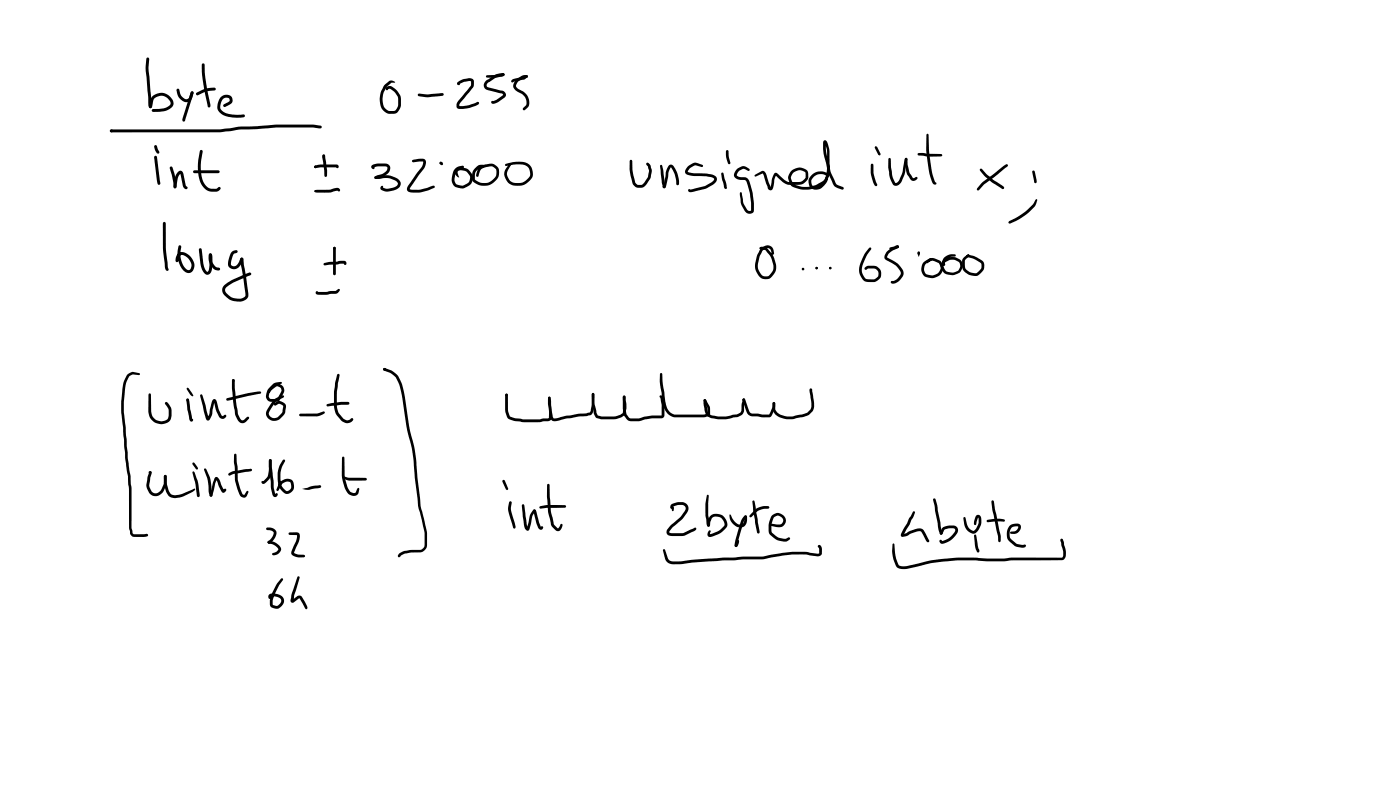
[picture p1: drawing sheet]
<svg xmlns="http://www.w3.org/2000/svg" width="337mm" height="190mm" viewBox="0 0 337 190" stroke-linecap="round" stroke-linejoin="round" font-family="sans-serif">
<g fill="#000">
<path d="M35.3 13.9h.5l.1 .3-.2 2.6 .6 6.5 .1 2.1-.1-.1 .2 .3-.3 .4-.4-.2-.1-.5-.7-8.5zM48.6 15.3l.2-.1 .4 .3a54.1 54.1 0 0 0 1.4 10l-.1 .2h-.5l-.4-1.7a26.9 26.9 0 0 1-1-8.7zM92.5 20.4l1.3-1h.6l.6 .4-1 .1-1.2 1.2a5.1 5.1 0 0 0-.7 4.1 1.94 1.94 0 0 0 1.9 1.5h.5a1.29 1.29 0 0 0 1.2-1.5v-1.8l-.7-1.1-1.2-1-.5 .1-.3 .3a.61 .61 0 0 1-.1-.8 .61 .61 0 0 1 .7-.2h.5l.8 .6 1.2 1.5 .3 .7v1.7a2.03 2.03 0 0 1-1.9 2.1h-.5a2.94 2.94 0 0 1-2.7-3.4l.3-1.9zM116.9 18.2l2.2-.2 1.6-.3-.1 .1 .3-.2 .4 .3-.5 .5-1.8 .3-1.9-.1h-.2zM116.8 19.5l2.2-1.6 .9-.2a.9 .9 0 0 1 1.4 .2l-.4 .4-1.5 .2-2.1 1.4a.69 .69 0 0 0-.2 .9l3 .9a1.18 1.18 0 0 1 1.2 .3 1.18 1.18 0 0 1 .2 1.2l-1.9 1.4-.8 .3h-.5l-.3-.3 .1-.3 1.2-.3 1.7-1.2-.4-.4-2.9-.6a1.3 1.3 0 0 1-1.4-1.6zM123.1 19.2l2.7-.7 .4-.4a.42 .42 0 0 1 .7 .3l-.8 .7-2.9 .7-.3-.3zM124.2 19.1l1.5-1a1.09 1.09 0 0 1 1.2 .3l-.3 .3-1 .2-1.3 1.1a.89 .89 0 0 0-.2 .9 .89 .89 0 0 0 .7 .6 3.3 3.3 0 0 1 2.4 3.7l-.2 .5-.8 .7h-.5l.1-.5 .7-.7a2.42 2.42 0 0 0-1-2.6l-.8-.4a1.72 1.72 0 0 1-1.3-1.4 1.72 1.72 0 0 1 .8-1.7zM26.5 31.2l26.3-.1 4.7-.7 4.4-.1 4.4-.4h9.2l1.5 .3 .4 .3-.4 .4-2-.3h-8.6l-4.5 .4-4.3 .1-4.8 .7h-26.1l-.3-.4zM36.6 23.2a3.1 3.1 0 0 1 5 1.2 1.62 1.62 0 0 1-1.2 2l-2.1 .5h-1.5l-.3-.4 .3-.3 2.5-.2 1.3-.5a.76 .76 0 0 0 .2-1.2l-.4-.6a2.2 2.2 0 0 0-3.6 .5l-.3 1.6-.3 .2-.3-.1-.1-.3 .2-.3-.1 .1 .2-1.4zM37.1 34.9l.3-.1 .3 .3 .6 1.5-.1 .2-.2 .1-.5-.4-.4-1.2zM37.1 37.5l.3-.1 .3 .3 .9 6.4-.4 .3-.3-.3-.2-.7-.7-5.6zM42.5 21.4h.5l.3 1a1.54 1.54 0 0 0 1.7 1.4l.4-.3 .5-1.4 .3-.2 .3 .4-.3 1.1a1.63 1.63 0 0 1-1.4 1.2 1.63 1.63 0 0 1-1.6-.9l-.5-.9-.3-1.1z"/>
<path d="M45.9 22h.5l.1 .4-2 6.5-.3 .3-.4-.3 .1-.5zM47.1 22.4l2.6-1.2 1.8-.2 .4 .4-.4 .3-1.9 .3-2.1 .9-.3-.1zM48.2 36.1h.4l.1 .3-.3 2.2a7.7 7.7 0 0 0 1.2 6.1l.7 .5 .6 .1h1.1l.7-.4 .3 .1a.99 .99 0 0 1-1.1 1.1h-1a3.8 3.8 0 0 1-3.1-3.5l-.2-3.3zM53.1 23.3a1.49 1.49 0 0 1 2-.5 1.49 1.49 0 0 1 .6 2l-1.6 .9-.4-.1v-.4l1.5-1a.92 .92 0 0 0-.8-.8 .92 .92 0 0 0-1 .6 2.01 2.01 0 0 0 0 2.6 4.6 4.6 0 0 0 3.6 1l1.5-.1 .3 .1v.4a7.4 7.4 0 0 1-5.9-.9 2.85 2.85 0 0 1 .2-3.8zM75.7 39.8l1.4-.3h3.8l.4 .2a.38 .38 0 0 1 .1 .5 .38 .38 0 0 1-.5 .1l-.1-.2 .1 .1h-3.8l-1.3 .2-.3-.3zM77.6 37.2h.5a.57 .57 0 0 1-.3 .8 .57 .57 0 0 1-.2-.8zM77.6 37.2a.6 .6 0 0 1 .6 .8l.4 3v1.2l-.3 .3-.3-.3-.5-4.4zM99.1 38.5l2.4-.4a.98 .98 0 0 1 .9 .6 .98 .98 0 0 1-.1 1l-.3 .7-1.4 1.8-2.1 3.2 2.4 .2 3.1-1 .4 .1 .1 .2-.2 .3-2.1 .7a7 7 0 0 1-3.4 .3 .93 .93 0 0 1-1-.6 .93 .93 0 0 1 .3-1l3.3-4.6 .3-.8-.1-.4-2.3 .2-.2-.1zM100.5 22.6l2.3 .1 3.5-.4 .4 .4-.3 .3a13.8 13.8 0 0 1-5.7 .1l-.3-.3zM105.8 38.9l.5 .1v.4h-.6zM105.7 38.9h.3l.4 .2v.5l-.2 .1-.4-.3zM110 19.8a4.7 4.7 0 0 1 3.2-1l.5 .2 .2 .3-.1 1.5-3.1 3.9-.3 .8a8.5 8.5 0 0 0 3.6-.7l.9-.3 .3 .3a3.2 3.2 0 0 1-2 1l-1.9 .4-1.1-.1a.71 .71 0 0 1-.5-1l.5-.9 2.9-3.5 .1-.4 .1-.7-.3-.1-1.4 .1-1.1 .5-.3 .3-.3-.3z"/>
<path d="M110 19.9h.4l.2 .3a.36 .36 0 0 1-.4 .2 .36 .36 0 0 1-.3-.3zM121.4 39.5a8.1 8.1 0 0 1 4.9-.4 2.77 2.77 0 0 1 1.8 2.6 2.77 2.77 0 0 1-1.8 2.5 3.4 3.4 0 0 1-4.5-.7 2.41 2.41 0 0 1-.1-3.1l.8-1.1 .4-.1v.3l-.7 1.3a2.21 2.21 0 0 0 1.8 3.2 3.2 3.2 0 0 0 3.4-2 2.09 2.09 0 0 0-1.8-2.5h-1.5l-2.5 .4-.1-.1zM151.5 38.5l.2-.1 .3 .3v2l.3 1.5 .4 1.7 .6 .5 1.2-.1 1.3-1.8 .2-1.5-.2-1-.5-.6 .1-.2a.99 .99 0 0 1 1 .6l.3 1.2-.4 1.9-1.4 1.9-.6 .3h-.7a1.57 1.57 0 0 1-1.6-1.1l-.6-3.2zM158.7 39.7h.4l.3 1.1 .6 4.1-.4 .3-.3-.2-.2-1.1zM174.6 36.1l.2-.1 .3 .4 .1 1.2 .4 1.6-.3 .3-.3-.3-.4-1.2zM209.4 39.4l.2-.1 .4 .3v2.2l.9 2.6-.3 .3a4.4 4.4 0 0 1-1.3-3zM210.4 35.2l.2-.1 .3 .2 .8 1.6-.1 .4-.2 .1-.3-.2-.8-1.6zM213.6 38l.2-.1 .3 .3 .1 2a7.5 7.5 0 0 0 1 3.7h.1a.95 .95 0 0 0 .9-.7l.8-1.9 .5-3.2 .3-.2 .2 .1 .1 .3-.5 3.2-.5 1.2a2.49 2.49 0 0 1-1.5 1.9h-.5a4.3 4.3 0 0 1-1.4-3.2l-.2-1.3zM217.6 38l.2-.1 .3 .3 .1 1.5 .5 2 .8 1.1 .8-.3 .2 .1a.93 .93 0 0 1-.9 .9 .93 .93 0 0 1-1-.8l-.7-1.3a6.5 6.5 0 0 1-.3-3.4zM220.6 36.8l1.2-.1 1.4 .2 3 .1 .3 .3-.3 .3h-3.4l-1.9-.2-.3-.3zM222.8 32.2l.2-.1 .2 .3 .1 3.6 .3 2.4 .5 3.2 .7 2.2a.33 .33 0 0 1 .2 .3 .33 .33 0 0 1-.2 .3l-.4-.2-.3-.5-.9-3-.6-4.7zM39.2 53.4l.3-.1 .3 .3 .1 6 .4 4.4 .2 .8-.3 .3-.3-.2-.2-.6-.5-4.3z"/>
<path d="M40.9 40.1l.2-.1 .4 .2 .5 1.8 .4 2.5-.1 .7-.2 .1-.4-.4-.3-2.4-.6-2.1zM42.8 41.3l.1-.1a.74 .74 0 0 1 .9-.1 .74 .74 0 0 1 .3 .8l.6 2.7a.42 .42 0 0 1 .3 .7 .42 .42 0 0 1-.7-.1l-.4-.6-.6-2.9-.5 1.1-.5 2.4h-.5l-.1-.3 .4-2.3zM43 59h.5l.1 .3-.2 1a4.2 4.2 0 0 0 1.9 4.6 1.17 1.17 0 0 0 .6-1.8 2.58 2.58 0 0 0-2.3-1.8l-.5 .3-.2 1.1-.4 .3a1.04 1.04 0 0 1-.1-1.5 1.57 1.57 0 0 1 2.5-.6 2.97 2.97 0 0 1 1.6 3.9 1.45 1.45 0 0 1-1.4 .8 1.45 1.45 0 0 1-1.3-.9l-.6-1-.4-1.3a6 6 0 0 1 .2-3.4zM46.5 41l6-.1 .3 .4-.3 .3h-5.8l-.2-.1zM47.9 59.7l.2-.1 .4 .3 .4 3.3a2.33 2.33 0 0 0 1 2.1l.3-.4 .1-1 .1-2.4-.2-.3 .4-.3 .2 .1a8.5 8.5 0 0 1 0 4.3 1.02 1.02 0 0 1-1 .7 1.02 1.02 0 0 1-1-.8l-.6-1.9-.4-3.3zM75.6 39.9h.5l-.1 .4h-.4zM75.6 45.8l.3-.1-.1 .2v-.2l.4-.1h3a3.3 3.3 0 0 1 2.4-.3l.2 .3-.1 .3-.3 .1-.5-.2-1.6 .5-3.4-.1-.1-.3-.1 .3-.1-.3zM75.6 45.8l.2-.1 .3 .2-.3 .3-.2-.3zM80.2 59.4h.4l.1 .2v6.2l-.3 .3-.3-.3zM89.4 39.7l1.3-.4h1.9a1.29 1.29 0 0 1 1.3 1 1.29 1.29 0 0 1-.7 1.4l-1.1 .7-1.7 .6-.3-.1v-.5l1.2-.4a1.92 1.92 0 0 0 1.8-1.6l-.1-.3-.4-.1h-1.8l-.9 .2v-.2l.2 .3a.46 .46 0 0 1-.7 .1 .46 .46 0 0 1 0-.7zM90.1 42.4l.9-.1a4.8 4.8 0 0 1 5.2 1.4 1.32 1.32 0 0 1-.5 1.5l-.7 .4-1.5 .4a2.15 2.15 0 0 1-2.1-.7 .51 .51 0 0 1 .6-.6v.5v-.1l.8 .2 1.6-.2 1.1-.5 .2-.5-.2-.3a4.4 4.4 0 0 0-3.4-1l-1.8 .2-.3-.3zM109.4 40.5l.8-.5 1.3-.1v.4l-.9 .2a1.69 1.69 0 0 0-1.2 1.6l-.1 .7a1.26 1.26 0 0 0 .8 1.6l1.1 .2 .8-.4a1.54 1.54 0 0 0 1-1.7l-.9-1.3-1.4-.3-.5 .1-.2 .3 .4 1.2a1.14 1.14 0 0 1-1-.9 1.14 1.14 0 0 1 .7-1.2l.8-.2 1.3 .3 1.2 1.2a2.27 2.27 0 0 1-1.1 3.1l-.9 .5-1.2-.2a2.01 2.01 0 0 1-1.5-2.7l.3-1.2z"/>
<path d="M114.3 40.3l1-.7h1.6l.2 .3-.2 .2-1.5 .2a2.15 2.15 0 0 0-1.2 2.1l-.1 .7a3 3 0 0 0 3.2 .8 3 3 0 0 0 2-2.5l-.1-.7-.7-.7-1.6 .1-1.2 .6-.7 1.7h-.5v-.7l.7-1.5 1.1-.6 1.5-.3a2.14 2.14 0 0 1 2 1 2.14 2.14 0 0 1 0 2.3 3.8 3.8 0 0 1-6.3 .7l.1-1.8zM160.8 39.7l.5-.2 .5 .2a6.7 6.7 0 0 1 1.4 4.5l-.1 .2h-.4a7.3 7.3 0 0 0-1.4-4.1h-.1l-.5 1-.6 3.4-.2 .4-.2 .1-.4-.3 .2-.3-.1 .1 .7-3.6zM165.3 40l1.5-.9 .8 .1 1.2 .4 .2 .3-.1 .2-1.9-.4-1.2 .7-.5 .9 1.5 .3 4.1 .3a1.21 1.21 0 0 1 1.3 1.7l-.6 .6-1.7 1-3.8 1a.44 .44 0 0 1-.6-.2 .44 .44 0 0 1 .2-.6l.3 .3-.1-.2 3.5-.8 1.8-1 .5-.6-.2-.3-.6-.3-3.4-.2a2.88 2.88 0 0 1-2.8-.8l.1-.6zM173.4 41.5l.3-.1 .2 .3 .6 2.2 .3 1.2-.3 .3-.4-.4-.6-2zM177.1 40.7l1.1-.7 .5-.1 .7 .2 .8 .7-.3 .3-1.2-.5-1.1 .5a.87 .87 0 0 0-.4 1.1l.7 .3 1.5 .1 .6 .7 .9 3.1 .3 2.3v1.9a1.17 1.17 0 0 1-2 .3l-1.1-2.1-.2-2.6h.2l.2 .2 .5 2.6 .8 1.3 .4 .3h.6v-1.9l-.4-2.4-.7-2.5-.3-.5-.7-.1a1.51 1.51 0 0 1-2-1.4zM181.5 42l1.7-.9h.5l.6 .9 1 3.1h-.2l.2-.4a5.3 5.3 0 0 1 1-3.2l.5 .1 1.8 1.7 .8 .4h2.4a1.95 1.95 0 0 0 1.9-1l-.1-1.3a2.05 2.05 0 0 0-2.2-.3 2.05 2.05 0 0 0-1.2 1.9l.5 1.2a6.2 6.2 0 0 0 6.1-.1l1.2-.7 .6-1.2a2.22 2.22 0 0 0-3.5 1.7l.1 .6 .3 .3a1.64 1.64 0 0 0 1.7-.3l1.2-1.4a18.9 18.9 0 0 0 .4-6.7l-.6-2.1 .4-.1v2.6l1.1 4.6 1.3 2.8 1.6 .7 .3 .3-.1 .3-.4 .1-1.8-.9-1.4-2.8-1.2-5-.1-2.7a.5 .5 0 0 1 .5-.5 .5 .5 0 0 1 .5 .5l.5 2.2a19.5 19.5 0 0 1-.4 6.9 3.1 3.1 0 0 1-3 2.3 1.99 1.99 0 0 1-1.7-1.7 1.99 1.99 0 0 1 1.1-2.1 2.67 2.67 0 0 1 3.8 .3 2.78 2.78 0 0 1-1.5 2.2 6.9 6.9 0 0 1-7.6 .2l-.4-1a2.59 2.59 0 0 1 .9-2.8 2.59 2.59 0 0 1 3 0l.5 .4a2.3 2.3 0 0 1-2.3 3.3h-2.2l-.7-.2-1.8-1.4-.7-.7h.2l-.4 .8a4.6 4.6 0 0 1-.8 2.8 .94 .94 0 0 1-1-1.1l-1-3-1.7 .8-.3-.2zM208.9 59.5h.5v.4a10.5 10.5 0 0 0-2 3.7 2.65 2.65 0 0 0 1.1 3.5h1.7a1.23 1.23 0 0 0 1-1.2l-.1-.8-.7-.5-1.6-.1-.7 .3-.2-.1a.87 .87 0 0 1 .9-.9h1.2a1.96 1.96 0 0 1 1.9 2 1.96 1.96 0 0 1-1.9 2h-.6a2.38 2.38 0 0 1-2.8-2.2l-.1-1.1 .3-1.1a9.9 9.9 0 0 1 2.1-3.9zM213.8 59.5l1.8-.6 .3 .1 .2 .3-.3 .3-1.7 .4-.2-.1zM213.2 60.4l1.2-.8 1.4-.6h.2v.5l-1.1 .5a2.33 2.33 0 0 0-1.7 1.8l1.4 .8a4.9 4.9 0 0 1 2.6 2.9v.6a4 4 0 0 1-1.7 1.8l-1 .2-.4-.3 .1-.2 .8-.2 .7-.4 .8-1.1v-.6l-1.1-1.4-2.2-1.3a1.03 1.03 0 0 1-.2-1.8zM215.5 59l.3-.1 .3 .2-.1 .4-.2 .1-.3-.2zM236.1 43.9l5.1-4 .6-.4h.4v.5l-5.5 4.2-1.3 1.5h-.5v-.4zM235.6 40.6h.5l1.2 1.3 1.5 1.3 2.3 1.5 .3 .4-.1 .3h-.5l-2.5-1.7-1.7-1.5-1-1.2z"/>
<path d="M248.2 41l.2-.1 .3 .3 .5 2.4-.1 .3-.2 .1-.3-.3-.5-2.4zM242.6 53.1a15.9 15.9 0 0 0 5.6-3.9l.7-1.2 .2-.2 .2 .3a5 5 0 0 1-2.4 3.3l-1.9 1.3-2.2 1-.3-.1-.1-.2zM50.3 61h.5l.1 1.6 .7 1.2 .4 .4 .8 .2a.57 .57 0 0 1-.3 .6 .57 .57 0 0 1-.6-.1 3.4 3.4 0 0 1-1.7-3.7zM55.7 60.5l1.1-.4 .3 .3v.2l-1 .5-.5 1.7a.83 .83 0 0 0 .3 1.1 .83 .83 0 0 0 1.1-.3l.8-1.5 .3-.2 .4 .3-.3 .7a1.95 1.95 0 0 1-3 1.4l-.1-.1a3.6 3.6 0 0 1 .5-3.5zM57.9 62l.2-.1 .4 .2 .2 1.9a29.9 29.9 0 0 1 1 7.1 2.04 2.04 0 0 1-2 1.4 4.2 4.2 0 0 1-4.2-2.3v-1l.5-.8a18.1 18.1 0 0 1 5.9-2.9l.4 .1 .1 .2-.2 .3a17.3 17.3 0 0 0-5.8 2.9 .96 .96 0 0 0 .1 1.5 3.7 3.7 0 0 0 3.5 1.2h.1a.93 .93 0 0 0 .9-1.2l-1.1-6.8zM76 70h.4l.1 .3-.1-.2 4.3-.2 .7-.5 .3 .3-.4 .6-.5 .3-4 .2a.6 .6 0 0 1-.7-.1 .6 .6 0 0 1-.1-.7zM77.8 63.3l1.2-.4 2.7-.2a1.32 1.32 0 0 1 1.5 .2 .42 .42 0 0 1 0 .5 .42 .42 0 0 1-.5 .2l-.1-.3h.1l-4.6 .5-.3-.1zM182.7 59.4l.1-.1a1.85 1.85 0 0 1 2.1 .9l.9 1.1 .7 2.1a3.2 3.2 0 0 1-2 3.6 2.38 2.38 0 0 1-2.8-1.9 5.6 5.6 0 0 1 .7-4.5 2.52 2.52 0 0 1 2.1-1.7 1.46 1.46 0 0 1 1.5 1.2l.1 .8-.3 .3-.3-.2-.3-1-.3-.3a1.26 1.26 0 0 0-1.5 .5l-.2 .2a7.7 7.7 0 0 0-1 3.9l.6 1.3a1.44 1.44 0 0 0 2.3 .3l.8-1.3v-.8l-.4-1.5-.4-.9-1-1.2-1.5-.4zM222 63l1.5-1 .4 .1-.1 .4-1 .7a1.62 1.62 0 0 0 .2 2.8l.7 .1a2.09 2.09 0 0 0 2.4-1.7l-.5-1.2-1.4-.6-.8 .3a.37 .37 0 0 1-.4 .3 .37 .37 0 0 1-.4-.3 .37 .37 0 0 1 .4-.4l1-.5 .9 .1 1.3 .7 .5 1.3a2.63 2.63 0 0 1-3.1 2.7 1.94 1.94 0 0 1-2.1-1.9l.1-1.2zM226.9 61.9l1.5-.8h1.1l.3 .3-.3 .2-1.1 .1-.8 .5-.7 1.3a1.52 1.52 0 0 0 1.1 1.9l1.1 .1 1.3-.5a1.57 1.57 0 0 0 .3-1.9l-1.2-.7h-1.2l-1.2 .7 .1 .7a.68 .68 0 0 1-.7-.5 .68 .68 0 0 1 .3-.8l1.2-.6 .7-.2 1 .1 1 .5a2.21 2.21 0 0 1 .5 2.5 2.21 2.21 0 0 1-2.3 1.3 2.35 2.35 0 0 1-2.8-2.2zM231.7 61.9l.9-.8 .4 .1v.4l-1 1-.1 1.2a1.82 1.82 0 0 0 1.8 1.7l1 .1a1.84 1.84 0 0 0 1.2-2.1l-.3-.4a8 8 0 0 0-3.2-1.4v-.4a5.7 5.7 0 0 1 3.9 1.5 2.47 2.47 0 0 1-.7 2.9 2.47 2.47 0 0 1-3 .1 2.46 2.46 0 0 1-1.3-2.9v-.5zM30.6 90l1.3-.7 1.6 .3 .2 .3-.3 .2-1.5-.2-.8 .5a6.6 6.6 0 0 0-1.1 3.8l-.2 4.7 .4 3.7 .5 7.5 .7 4.2 .2 3.1v9.5l.2 1.2 .3 .2h3.4v.5l-.5 .2-3.2-.1-.5-.6-.3-1.4v-9.7l-.2-2.8-.7-4.3-.5-7.4-.5-3.7v-2.6l.3-3.1a6.9 6.9 0 0 1 1.2-3.3z"/>
<path d="M35.8 94.6l.2-.1 .3 .3v3.9a2.35 2.35 0 0 0 1.5 2.3 2.35 2.35 0 0 0 2.6-.6l.1-2-.8-1.3v-.5h.5l.9 1.3 .1 1.8a2.28 2.28 0 0 1-3.2 2.1 3 3 0 0 1-2.3-3.1zM44.9 93.2h.4l.9 1.3a.44 .44 0 0 1 .1 .7l-.6-.4-.8-1.3zM44.9 95.8l.2-.1 .3 .3 .8 4.7h-.3l.3-.1a.36 .36 0 0 1 .2 .3 .36 .36 0 0 1-.2 .4l-.4-.1-.3-.5-.5-2.4zM48.2 94.8l.2-.1 .3 .2 .7 2.3 .8 3.3-.4-.1 .5-.9 .5-2.7a.72 .72 0 0 1 .3-.7 .72 .72 0 0 1 .8-.1l.8 2.6 .6 1.2 .3 .2 .5-.4a.53 .53 0 0 1 .2 .5 .53 .53 0 0 1-.4 .4l-.7 .1-.6-.5-.7-1.8-.5-1.8h.2l-.7 3.3a1.3 1.3 0 0 1-1 1.2l-.4-.3-.4-1.7-1-3.9zM54.4 95.7l5.4-1.3 2.5-.4 .4 .1 .1 .2-.3 .3-7.7 1.7-.3-.1zM55.9 91.1h.4l.1 .3 .3 5.1 .5 3 .5 1.1 .5 .4 .4-.1 .8-.7h.4v.4l-.6 .7a1.27 1.27 0 0 1-2.2-.6l-.5-1.3-.4-2.8-.3-3.4zM65 92.9l1-.9 1.7-.2-.1 .4-1.4 .5-1.2 1.1-.3 .8-.1 .7 .3 .5h1.8l1-1.9-.3-.8-.9-.3-1.2 .9-.4 .6-.2 .1-.1-.2 .4-1.1 1-.8a1.6 1.6 0 0 1 1.8 .3 1.6 1.6 0 0 1 .3 1.9l-1.1 1.9-1.6 .1a1.49 1.49 0 0 1-1.3-2.3l.3-.6zM65.9 96l2-1 .4 .2-.2 .3-1.6 .8-.4 .5-1.4 2.3-.1 .4 .2 .4a1.44 1.44 0 0 0 2.1 .2l1-1.1 .2-1.5-1-.5-1 .4-.3-.3 .2-.3 .8-.4 .4-.1 1 .4 .5 .6a4.4 4.4 0 0 1-.6 2.5l-.7 .8a1.93 1.93 0 0 1-2.7 .2 1.93 1.93 0 0 1-.3-2.7zM72 99.5l4.1-.2 1.7-.5 .3 .3-.6 .5-1.4 .4h-3.9l-.2-.1zM78.5 97.2l3.5-.7h1.7l.3 .4-.3 .3h-1.7l-3.2 .4h-.2zM81.1 89.9h.5v.2l-.2 1.5a19.1 19.1 0 0 0-.1 7.5l1.2 1.4 .6 .4h.8l.7-.5a.53 .53 0 0 1 .2 .5 .53 .53 0 0 1-.3 .5l-1.1 .3-.9-.3-.5-.4-1.3-1.7a17.7 17.7 0 0 1-.2-6.7zM92.2 88.5l.2-.1 1.8 .6a5.2 5.2 0 0 1 2.6 4l.7 3.2a44.2 44.2 0 0 0 1.5 9.1l.6 2 .4 2.9 1.1 11.4 1.5 6.3 .1 3.1a1.9 1.9 0 0 1-1.7 1.7h-2.2l-1.4 .3-.9 .4-.6 .5a.63 .63 0 0 1-.2-.7 .63 .63 0 0 1 .6-.4l.8-.4 1.4-.3 2.8-.1a1.3 1.3 0 0 0 .8-1.1v-2.9l-1.6-6.3-1.1-11.4-.5-2.9-.6-2.4a71.2 71.2 0 0 1-1.7-10 8 8 0 0 0-2-4.9l-.8-.5-1.6-.6z"/>
<path d="M121.5 94.6l.3-.1 .3 .4v3.7l.6 1.5 1 .4 2.3 .3 3.6-.1 2.3-.3 .2-3.8-.4-1 .3-.3 .4 .3 .1 .7 .1 3.9a.91 .91 0 0 1-1.1 1l-1.8 .2h-4l-2.1-.3-1.3-.5a2.84 2.84 0 0 1-.9-2.2zM131.8 95.4h.5l.1 .2 .2 3.2 .5 1.7 2.9-.6 5.7-.8 .3-.4 .3-1.7v-2.3l.3-.3 .3 .3-.3 3.7a1.12 1.12 0 0 1-1.1 1.4l-2.6 .3-4 .8a2.15 2.15 0 0 1-2.3 0l-.4-.7-.4-2.9zM142.3 94.5h.5l.1 .2v2.4l.8 2.7 .9 .3h1a5.8 5.8 0 0 0 3.4-.4l.7-.5a4.9 4.9 0 0 0 .1-3.1l-.1-.8h.3h-.3l.1-.2h.5l.1 .2h-.4h.4v.4a6.8 6.8 0 0 1-.1 3.8l-1.2 .9a6.2 6.2 0 0 1-3.5 .3h-1.2l-1.1-.3-.5-.9-.2-1a7.6 7.6 0 0 1-.4-3.7zM149.8 95.1h.5l.1 .2v2.8l.2 1.4 .7 .9 .4 .1h1.9l3-.7h2.4v-2.6l-.2-1.7-.3-.3a.57 .57 0 0 1 .7-.1 .57 .57 0 0 1 .3 .7l.2 1.5v2.4a.73 .73 0 0 1-.7 .8h-2.3l-3 .7h-2l-.9-.3-.8-1.2a11.2 11.2 0 0 1-.3-4.3zM158.7 89.7l.2-.1 .3 .3 .1 1.8 .4 2.6 .3 3.5-.3 .3-.2-.2-.2-.6-.7-5.3zM159.4 96.6l.4-.1v.6h-.4zM159.4 96.5l.5 .1 .4 1.4a2.42 2.42 0 0 0 2.3 1.6h6.6l1-.2-.2 .1v-1.5l-.9-1.7 .1-.3 .2-.1a1.49 1.49 0 0 1 .9 1.2l.4 1v1.4l-.3 .5-1.2 .3h-6.6a3.1 3.1 0 0 1-2.9-2.1zM169.2 96l.2-.1a1.22 1.22 0 0 1 .4 1.3l.3 1.4 .4 .9a8.5 8.5 0 0 0 3.7 .6l2.9-.5 .9-.5 .2-.5 .3-2.6 .3-.3 .3 .3-.2 2.1a1.84 1.84 0 0 1-1.7 2.1l-.7 .1a9.2 9.2 0 0 1-5.5 .2l-.2-.1a2.18 2.18 0 0 1-1.5-2.4l-.2-1.1zM178.6 95.8l.5 .1 1 2.9 .5 .5 4.3 .3 .8-1.8v-.9l.3-.3 .4 .3-.1 .8-.4 1.2a1.4 1.4 0 0 1-1.9 1.4l-2.7-.3a1.65 1.65 0 0 1-1.8-1l-1-2.8zM185.8 96.7h.5l.1 .2v1.5a2.25 2.25 0 0 0 1.3 1.2l1.5 .5 1.4-.1 3.3-.8 1-.9a3.9 3.9 0 0 0-.1-3l-.2-1.7 .3-.3 .3 .3 .3 1.7a4.3 4.3 0 0 1-.1 3.4l-1.3 1.1-3.2 .8a5.5 5.5 0 0 1-4.5-1l-.7-1.2zM35.9 113.3a.47 .47 0 0 1 .5 .2 .47 .47 0 0 1 0 .6l-.5 2.7 .5 1.2 .7 .5a1.59 1.59 0 0 0 1.8-1.1l.5-1.2v-1.8l.3-.3 .4 .3v1.5l-.5 1.5a2.16 2.16 0 0 1-3.6 1.2l-.8-1.9 .2-2zM39.5 114.2h.5l.1 .4a6.4 6.4 0 0 0 .4 3.1l.6 1 1 .3a9.3 9.3 0 0 0 3.9-1.3l.9-.3v.3l-.6 .5a8.5 8.5 0 0 1-4.1 1.5l-1.4-.4-.8-1.1a7.3 7.3 0 0 1-.6-3.6z"/>
<path d="M46.3 111.2h.4l.9 1.2-.1 .3h-.4l-.8-1.2zM46.3 113.3l.5 .1 .8 2.6 .4 3.1-.3 .3-.4-.3-.4-3zM49.1 112.6l.5 .1 .9 2.2 .6 4.1-.4 .3-.3-.1-.2-.8-.3-3-.9-2.6zM51.7 114.7l.5-.1 .5 .5 1.2 2.7-.3-.1 .5-.3a.55 .55 0 0 1-.2 .9l-.4 .1-.2-.3-1.4-2.9 .2-.1-.4 1-.6 3-.4 .2-.2-.1-.1-.2 .8-3.1zM55 113.7l1.1-.5 2.7-.5 1.5-.1 .3 .3a1.62 1.62 0 0 1-1.6 .5l-2.8 .4-1 .5-.4-.4zM56.4 109.1l.2-.1 .3 .3 .3 5.9 .5 1.9 .6 1.5 .2 .2h.3l.5-.8h.4v.2l-.3 .9a1.05 1.05 0 0 1-1.1 .4 1.05 1.05 0 0 1-.8-.9l-1-3.2-.1-3-.2-1.5zM64.7 110.4l.3-.1a.87 .87 0 0 1 .3 1.2v.7a3.8 3.8 0 0 1-1.6 3.9 .43 .43 0 0 1-.6 .1 .43 .43 0 0 1 0-.7l.3 .2-.2-.1 .3-.2a3.2 3.2 0 0 0 1.1-3.2zM64.7 110.4l.3-.1 .3 .3 .5 6.6 .3 1.6 .2-.3a.4 .4 0 0 1 .5 .3 .4 .4 0 0 1-.3 .5l-.5 .1-.3-.2-.6-1.8-.5-5.3zM68 110.5l.2-.1 .4 .3-.7 1.2a6.7 6.7 0 0 0 .1 5.2l.8 .8 .4 .1a1.24 1.24 0 0 0 .8-1.1 1.24 1.24 0 0 0-.5-1.2 1.93 1.93 0 0 0-2 1l-.5 1.1-.3 .2-.2-.1-.1-.3 .5-1.2a2.1 2.1 0 0 1 3.6-.7 1.81 1.81 0 0 1-.1 2.2 1.81 1.81 0 0 1-2 .6 4.1 4.1 0 0 1-1.7-4.3l.4-2.1zM72.7 117.4l.9-.2a7.1 7.1 0 0 1 3.5-.6l.1 .3a1.7 1.7 0 0 1-1.6 .5l-1.5 .3zM82.3 114.5l.3-.1a6.9 6.9 0 0 0 3.8 .4h1.5l.3 .3-.3 .3-1.5 .1a5.9 5.9 0 0 1-4-.6zM82.3 109.8l.2-.1 .3 .3 .1 4.1a6.5 6.5 0 0 0 1.4 4.1l.7 .2h.4l.7-1.2 .3 .3-.2 .9a1.71 1.71 0 0 1-1.8 .7 1.71 1.71 0 0 1-1.3-1.4l-.9-3.3z"/>
<path d="M120.8 115.4l.3-.1 .3 .2 .8 1.8-.1 .4h-.2l-.3-.1-.8-1.9zM131.6 116.3l.2-.1 .3 .3 .3 6.2 .7 3.2 1 1 .9-1.1a.92 .92 0 0 1-.2 1.5 .83 .83 0 0 1-1.4 0l-.9-1.1-.7-3-.3-3.9zM170 118.9h.3l.1 .2-.1 4.6 .4 2.5-.1 .2a.5 .5 0 0 1-.7-.5l-.3-2.2v-2.5zM224.4 119.8l.2-.1 .3 .2 .4 1.6 .9 5.1 .4 1.4-.1 .3-.3 .1-.3-.2-.3-1.1-1.3-7zM64.1 126.8l.7-.1a1.51 1.51 0 0 1 1.6 .8 1.51 1.51 0 0 1-.3 1.8l-1 1.1-.5 .2-.2-.1a.85 .85 0 0 1 .7-1l.4-.7a.85 .85 0 0 0 .2-1 .85 .85 0 0 0-.9-.4l-.8-.1zM64.4 130h.9a2.32 2.32 0 0 1 2.2 2.3l-.9 .9a.82 .82 0 0 1-1.2-.1l.1-.2a1.71 1.71 0 0 0 1.4-.9v-.1a2.43 2.43 0 0 0-1.7-1.2l-.7-.1-.2-.3zM67.6 139l.2-.1 .3 .3-1.1 1.5-1 2.2-.5 1.4 .1 .9 .2 .2a1.21 1.21 0 0 0 1.8-.9l-.2-.7-.8-.4-1.3-.1-.2 .5-.2 .1-.3-.2a.76 .76 0 0 1 .7-1.1 3.5 3.5 0 0 1 2.5 .6 1.71 1.71 0 0 1-.7 2.9 1.55 1.55 0 0 1-2.2-1.1v-.9l.5-1.7 1.1-2zM69.4 128l1.8-.1a.93 .93 0 0 1 .8 1.4l-1.3 3.5 .9 .4 1.7 .2v.2l-.3 .3-1.6-.1-.9-.3-.4-.4v-.7l1.1-2.5 .2-1.3-1.8-.1-.2-.1zM71.6 138.5h.4v.3l-1.3 4.2-.2 1.3-.2-.2 1.4-1h.5l.4 .3a5.4 5.4 0 0 1 1.3 2.5l-.1 .4h-.4l-1.4-2.6-1.2 .8a.62 .62 0 0 1-.9 .1 .62 .62 0 0 1 .1-.9l.1-.9zM122.5 120.5h.4l.1 .2-.2 1.7 1.1 4.1v.4l-.3 .1-.3-.3-1.1-4v-1zM125.5 121.2l.2-.1 .3 .3 .6 4.6 .4 .9h-.4l.4-1.3a4.5 4.5 0 0 1 1.1-3l.3-.2 .3 .1 .1 .2-.3 .4a4 4 0 0 0-.9 2.8l-.3 1.1a.66 .66 0 0 1-.8 .4 .66 .66 0 0 1-.4-.8l-.4-2.5zM128.2 122.5a.49 .49 0 0 1 .6 0 .49 .49 0 0 1 .2 .5l.6 2.5 .5 1.1-.1 .1 .1-.3a.41 .41 0 0 1 .4 .5 .41 .41 0 0 1-.4 .4l-.6-.4-.5-1-.8-3.2z"/>
<path d="M129.7 121.7l1.9-.4 4.2 .1 .3 .3-.3 .3h-4.3l-1.6 .2-.2-.1zM159.4 132l.2-.1 .3 .2 .7 2.1 .3 .4 .7 .3h1.6l3.1-.4 7.5-.6 9.5-.2 7.1-1.1h3.5l2.7 .4 .3-.1v-1l-.3-.7a.58 .58 0 0 1 .7-.1 .58 .58 0 0 1 .3 .7l-.1 1.4-.8 .4-2.9-.4h-3.3l-7.1 1.2-9.5 .2-11.7 1a2.05 2.05 0 0 1-2.3-1.3zM161.3 121.2a4.2 4.2 0 0 1 3-.5 1.56 1.56 0 0 1 .8 2.6 13.6 13.6 0 0 1-3.6 3.5l-.6 .8 .1 .4 3.2 .1 2.9-1.4 .3 .3-.5 .6-2.4 1.1-3 .1a1.03 1.03 0 0 1-1.2-.5 1.03 1.03 0 0 1 .2-1.3l.5-.6a11.2 11.2 0 0 0 3.8-4l-.1-.7-.6-.4h-1.1l-1.2 .4a.4 .4 0 0 1-.1 .4 .4 .4 0 0 1-.4 0l-.1-.5zM161.3 121.7l.3-.1 .3 .1v1h-.3l-.2-.6 .2 .1-.3-.1-.1-.2zM170.8 123.9a2.48 2.48 0 0 1 2.9 0 2.48 2.48 0 0 1 .9 2.8l-1.4 1.4-1.8 .7a.77 .77 0 0 1-.8 .3 .77 .77 0 0 1-.5-.7l.1-.5a.35 .35 0 0 1 .2-.4 .35 .35 0 0 1 .4 .2l-.1 .7-.1-.1 2.2-.8 1.3-1.2a1.84 1.84 0 0 0-.9-2 1.84 1.84 0 0 0-2.1 .2l-.3 .9-.2 .9-.3 .2-.2-.1v-1.1zM175.4 123.6l.3 .1 .3 .6a2.31 2.31 0 0 0 2.3 1.7 1.06 1.06 0 0 0 .6-1.2v-.6l.3-.4a1.09 1.09 0 0 1 .3 1.5 1.58 1.58 0 0 1-2.1 1.3 3.2 3.2 0 0 1-2-2.1zM177.2 129.8a.49 .49 0 0 1 .5 .2 .49 .49 0 0 1-.1 .6l-.4 .7h-.5l-.1-.2 .3-.3h-.2zM179 123.9h.4l.1 .5h-.5zM178.8 124l.4-.2 .4 .4-.8 1.1-1.5 5.7-.1-.2 .1 .3-.4 .3-.3-.3 .2-1.3 1.4-4.7zM181.6 122.3l2-.7h1l.4 .3-.4 .3-1.1 .1-1.2 .4-1.7 1.5h-.4v-.4zM180.9 120.3l.2-.1 .3 .3 .2 1.3 1 5.9-.1 .4-.2 .1-.3-.3-.5-2.2-.4-2.7zM185.6 123.9a1.84 1.84 0 0 1 2.8-.1 1.84 1.84 0 0 1-.4 2.7l-1.5 .1-1-.2-.2-.3 .3-.3 1.1 .2a1.12 1.12 0 0 0 1.6-1.1 1.26 1.26 0 0 0-1.1-1 1.26 1.26 0 0 0-1.3 .6l-.5 1.6 .2 1.8 1.7 1.3 1.5 .2 .8-.3 .3 .1-.1 .4-1 .5a4.5 4.5 0 0 1-3.7-1.6l-.3-.8v-1.6z"/>
<path d="M214.6 130.6l.2-.1 .2 .3 .3 3 .8 2a2.74 2.74 0 0 0 2.1 .1 52.2 52.2 0 0 1 16.4-1.9l2.6 .2h4.1l2.1-.3 11.9 .1 .3-.5v-.9l-.6-2.5a.39 .39 0 0 1 0-.5 .39 .39 0 0 1 .4-.1l.4 1.6a4.2 4.2 0 0 1 .3 2.7l-.3 .6-.5 .2h-12.2l-2.4 .2-7.7-.2a48.7 48.7 0 0 0-14 1.9l-.6 .1a2.62 2.62 0 0 1-3-.6l-.6-1.6-.3-1.4zM216.7 128.3l1.1-.2 .9-.5 1.6-.6h1.1l.5 .3 .6 .8 .8 1.6v.5l-.2 .1-.4-.2-1.3-2.4-.8-.1-1.4 .5a3.1 3.1 0 0 1-2.5 .7zM219.4 123l.3-.2 .3 .3-1.3 2.9-1.6 2.8-.2 .1-.3-.2a5.9 5.9 0 0 1 1.5-3l.4-1.1zM226.6 126.7a3.2 3.2 0 0 1 3.5 0l.2 .7a4.8 4.8 0 0 1-3.8 3.2l-.4-.1a.38 .38 0 0 1-.3-.6 .38 .38 0 0 1 .7 .1 4.5 4.5 0 0 0 3.1-2.6l-.1-.4-.4-.1a2.89 2.89 0 0 0-2.1 .4l-.5 1h-.5v-.4zM231.7 124.3l.1-.1 .3 .2 .3 1.4a1.7 1.7 0 0 0 1.8 1.6l.5-.5 .6-1.3-.2-1.3-.5 1.8h-.4v-.9l.3-1a.76 .76 0 0 1 1-.4 .76 .76 0 0 1 .4 .9v1.1l-.5 1.1a1.58 1.58 0 0 1-1.2 1.3 1.58 1.58 0 0 1-1.7-.8l-.6-1.1zM234.2 128.5l.2-.1 .3 .2 .4 2.6 .3 1v.4l-.3 .1-.2-.1-.4-1zM237.2 125l1.9-.4h1.3l1 .2 .2 .2-.3 .3h-2.1l-1.7 .2-.3-.1zM238.4 120.3l.2-.1 .3 .3 1.6 8 .1 1.5-.3 .3-.3-.3-.1-1.3-1.4-6.3zM242.7 126.3a2.11 2.11 0 0 1 2.6-.1 1.65 1.65 0 0 1-1.5 2.1l-.7-.1-.3-.2 .3-.3h.7a1.19 1.19 0 0 0 1-1.2 1.58 1.58 0 0 0-1.7 .3 1.58 1.58 0 0 0-.4 1.6l.2 .9 1.4 1.3 1.3 .3h1a.72 .72 0 0 1-1.1 .6l-1.5-.3-1.3-1.1a2.99 2.99 0 0 1 0-3.8z"/>
<circle cx="120.9" cy="17.9" r=".34"/>
<circle cx="26.8" cy="31.4" r=".37"/>
<circle cx="75.8" cy="40.1" r=".3"/>
<circle cx="80.4" cy="59.6" r=".33"/>
<circle cx="159.6" cy="44.9" r=".34"/>
<circle cx="50.6" cy="61.2" r=".35"/>
<circle cx="58.1" cy="62.2" r=".35"/>
<circle cx="45.1" cy="96.1" r=".33"/>
<circle cx="56.1" cy="91.4" r=".34"/>
<circle cx="92.4" cy="88.7" r=".32"/>
<circle cx="92.4" cy="88.7" r=".33"/>
<circle cx="121.8" cy="94.9" r=".34"/>
<circle cx="178.8" cy="96" r=".32"/>
<circle cx="36.1" cy="113.5" r=".31"/>
<circle cx="64.6" cy="130.3" r=".33"/>
<circle cx="170.3" cy="126.2" r=".33"/>
<circle cx="226.2" cy="128.1" r=".34"/>
</g>
<g fill="#000">
<path d="M220.6 60.7h.5v.4h-.4z" fill-rule="evenodd"/>
<path d="M220.7 60.7h.4l.1 .2-.3 .8-.3-.8z" fill-rule="evenodd"/>
<circle cx="193" cy="64.6" r=".32"/>
<circle cx="193" cy="64.6" r=".31"/>
<circle cx="196.3" cy="64.4" r=".32"/>
<circle cx="196.3" cy="64.4" r=".31"/>
<circle cx="199.6" cy="64.4" r=".31"/>
<circle cx="220.9" cy="60.7" r=".29"/>
</g>
</svg>
